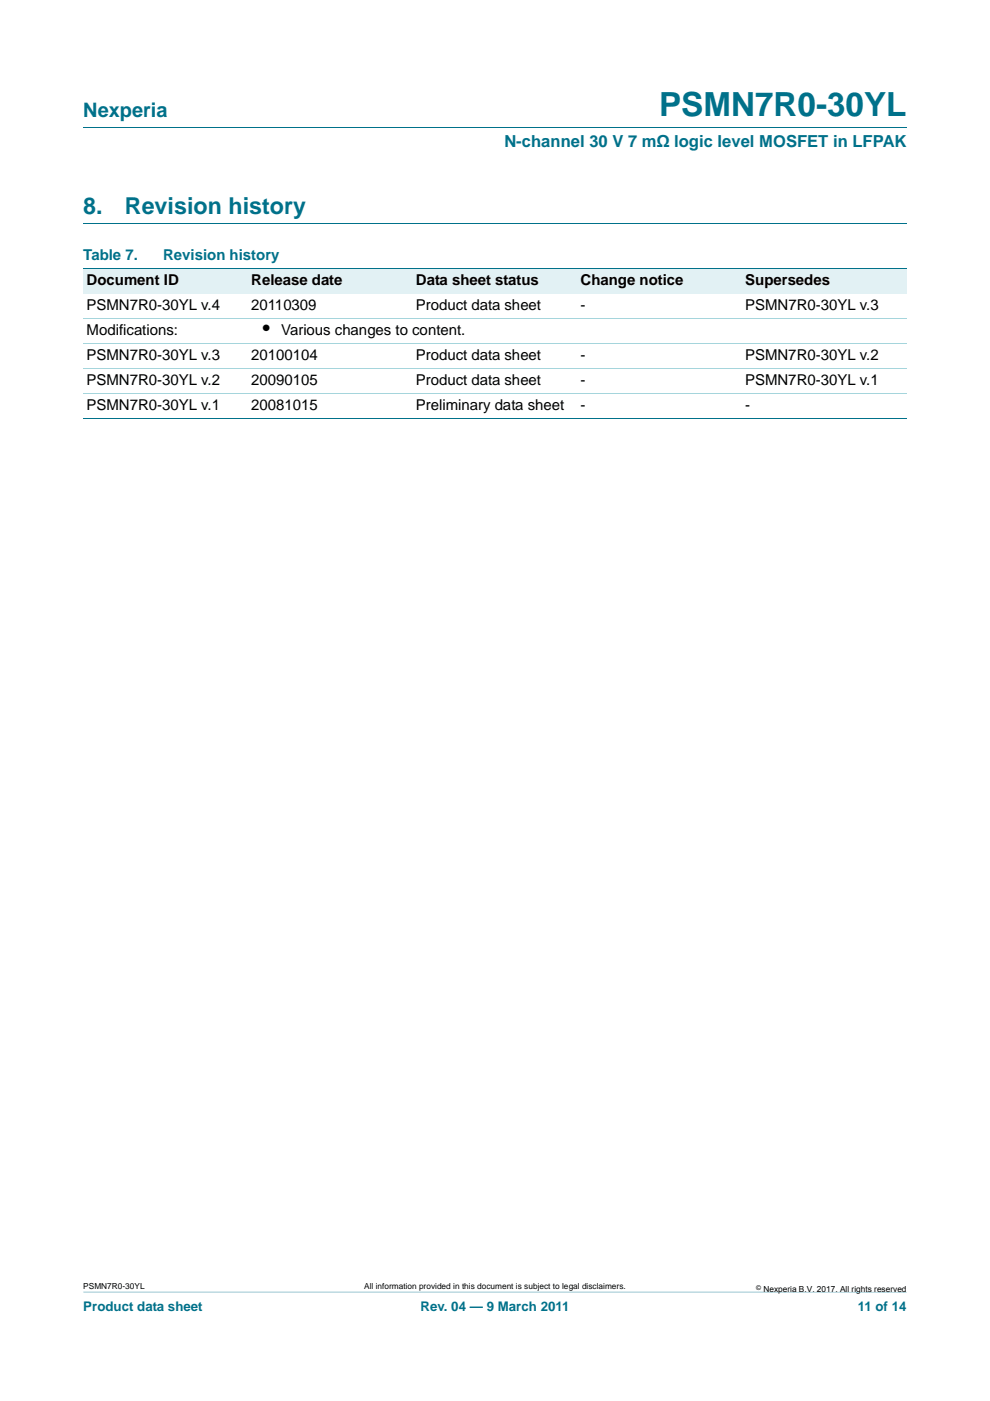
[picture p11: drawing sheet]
<svg xmlns="http://www.w3.org/2000/svg" width="210mm" height="297mm" viewBox="0 0 210 297" stroke-linecap="round" stroke-linejoin="round" font-family="sans-serif">
<defs><g id="words">
<text font-size="7" fill="#00718a" x="139.8" y="24.6">PSMN7R0-30YL</text>
<g font-size="4.9" fill="#00718a">
<text x="17.7" y="45.4">8.</text>
<text x="26.5" y="45.4">Revision history</text>
</g>
<text font-size="4.2" fill="#00718a" x="17.7" y="24.9">Nexperia</text>
<text font-size="4.2" x="55.7" y="71.1">•</text>
<text font-size="3.5" fill="#00718a" x="107" y="31.1">N-channel 30 V 7 mΩ logic level MOSFET in LFPAK</text>
<g font-size="3.2" fill="#00718a">
<text x="17.7" y="55.2">Table 7.</text>
<text x="34.6" y="55.2">Revision history</text>
</g>
<g font-size="3.2">
<text x="18.4" y="65.8">PSMN7R0-30YL v.4</text>
<text x="18.4" y="60.5">Document ID</text>
<text x="53.3" y="65.8">20110309</text>
<text x="53.3" y="60.5">Release date</text>
<text x="88.2" y="65.8">Product data sheet</text>
<text x="88.2" y="60.5">Data sheet status</text>
<text x="123.1" y="65.8">-</text>
<text x="123.1" y="60.5">Change notice</text>
<text x="158.1" y="65.8">PSMN7R0-30YL v.3</text>
<text x="158.1" y="60.5">Supersedes</text>
<text x="18.4" y="71.1">Modifications:</text>
<text x="59.6" y="71.1">Various changes to content.</text>
<text x="18.4" y="76.4">PSMN7R0-30YL v.3</text>
<text x="53.3" y="76.4">20100104</text>
<text x="88.2" y="76.4">Product data sheet</text>
<text x="123.1" y="76.4">-</text>
<text x="158.1" y="76.4">PSMN7R0-30YL v.2</text>
<text x="18.4" y="81.7">PSMN7R0-30YL v.2</text>
<text x="53.3" y="81.7">20090105</text>
<text x="88.2" y="81.7">Product data sheet</text>
<text x="123.1" y="81.7">-</text>
<text x="158.1" y="81.7">PSMN7R0-30YL v.1</text>
<text x="18.4" y="87">PSMN7R0-30YL v.1</text>
<text x="53.3" y="87">20081015</text>
<text x="88.2" y="87">Preliminary data sheet</text>
<text x="123.1" y="87">-</text>
<text x="158.1" y="87">-</text>
</g>
<g font-size="2.8" fill="#00718a">
<text x="17.7" y="277.9">Product data sheet</text>
<text x="89.2" y="277.9">Rev. 04 — 9 March 2011</text>
<text x="181.9" y="277.9">11 of 14</text>
</g>
<g font-size="1.8">
<text x="17.7" y="273.3">PSMN7R0-30YL</text>
<text x="77.2" y="273.3">All information provided in this document is subject to legal disclaimers.</text>
<text x="161.9" y="273.9">Nexperia B.V. 2017. All rights reserved</text>
</g>
<text font-size="1.4" x="160.4" y="273.4">©</text>
</g></defs>
<path d="M17.7 273.9l174.6 .1z" fill="#00718a"/>
<path d="M17.7 27h174.6M17.7 47.4h174.6" fill="none" stroke="#00718a" stroke-width=".21"/>
<g fill="#e2f1f4">
<path d="M17.7 57h34.9v5.3h-34.9z"/>
<path d="M52.6 57h34.9v5.3h-34.9z"/>
<path d="M87.5 57h34.9v5.3h-34.9z"/>
<path d="M122.4 57h35v5.3h-35z"/>
<path d="M157.4 57h34.9v5.3h-34.9z"/>
</g>
<path d="M17.7 57h174.6M17.7 88.7h174.6" fill="none" stroke="#00718a" stroke-width=".21"/>
<path d="M17.7 67.5h174.6M17.7 72.8h174.6M17.7 78.1h174.6M17.7 83.4h174.6" fill="none" stroke="#a5d5dc" stroke-width=".21"/>
<use href="#words"/>
</svg>
